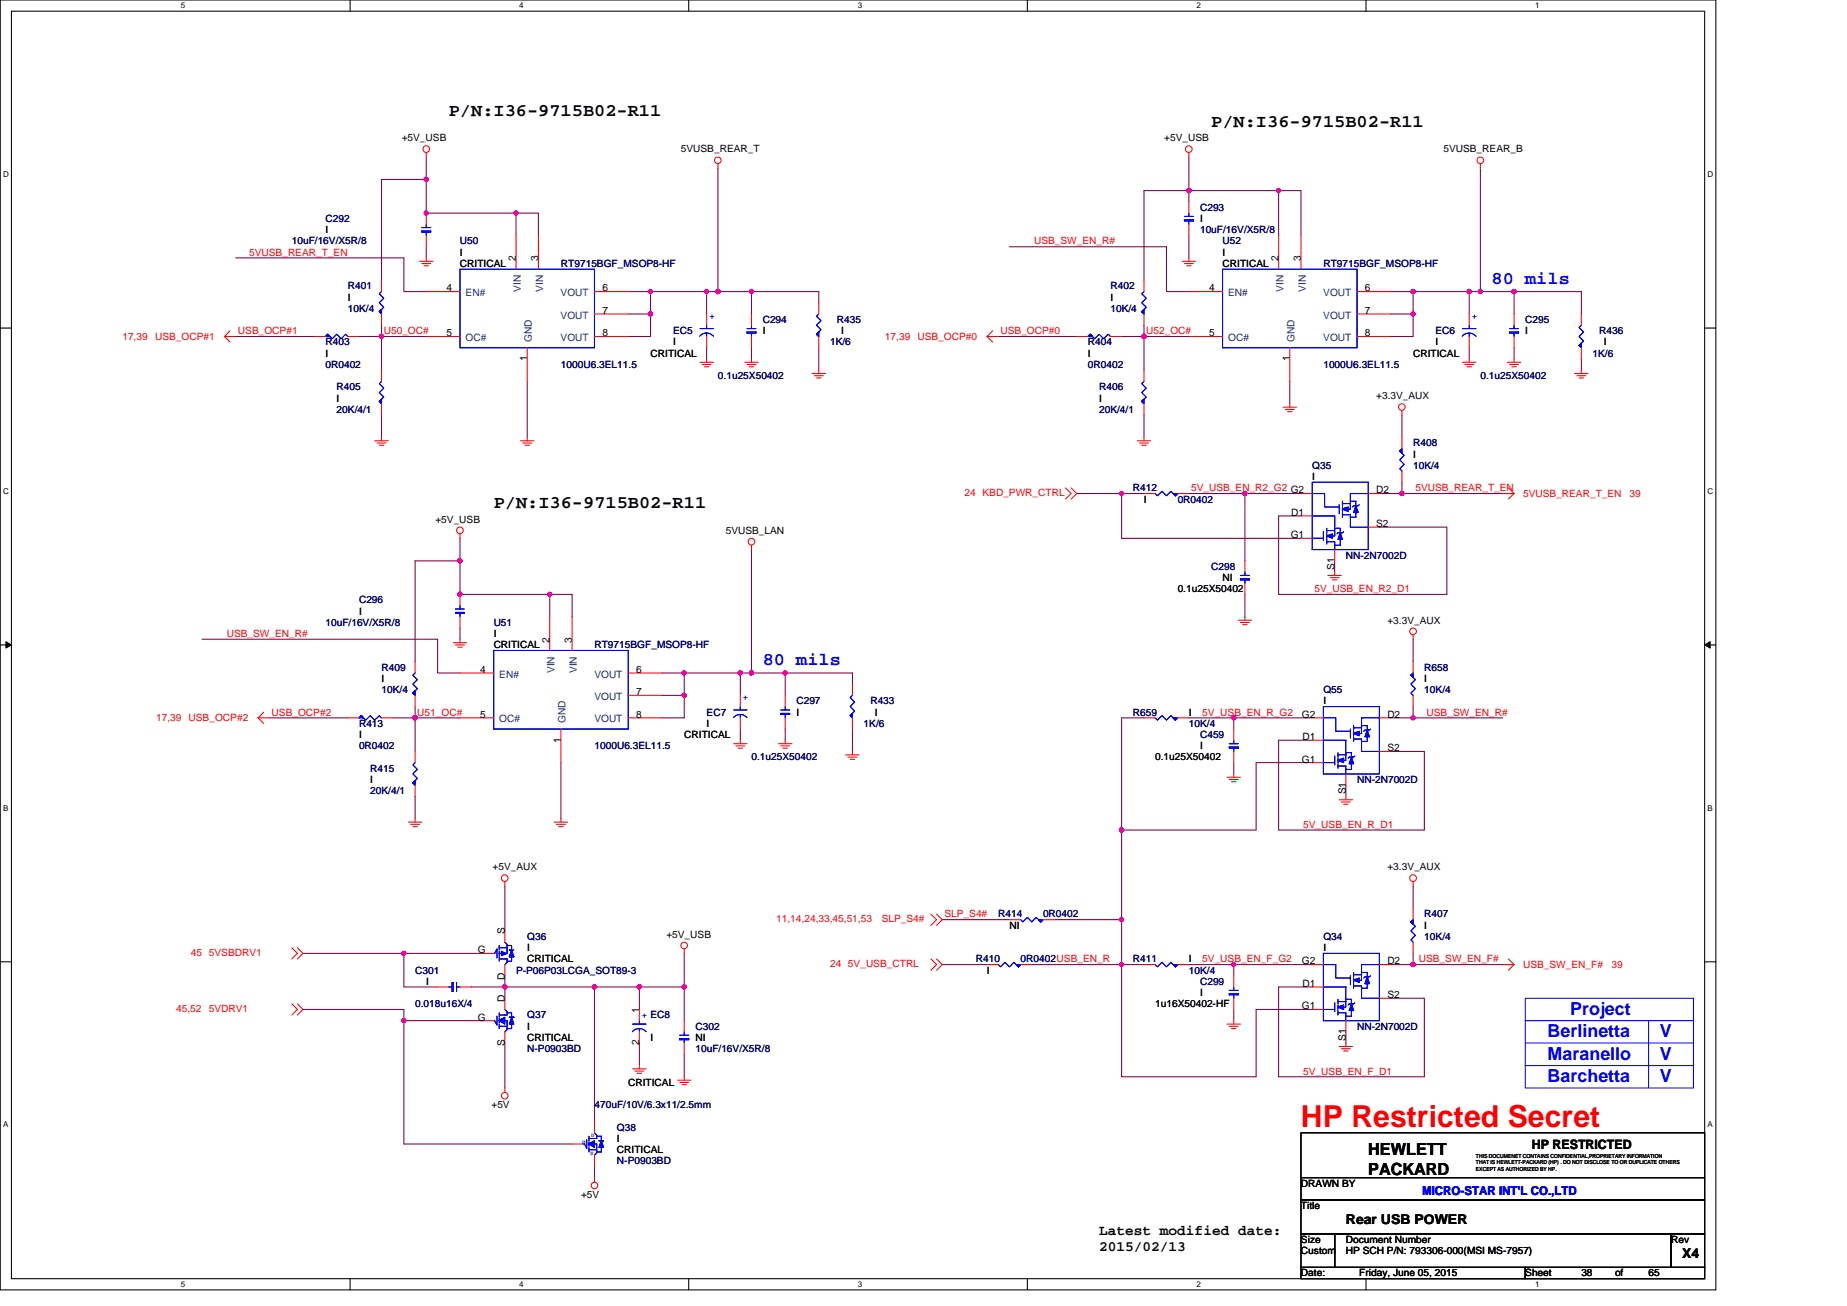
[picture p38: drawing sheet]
<svg xmlns="http://www.w3.org/2000/svg" width="297mm" height="210mm" viewBox="0 0 297 210" stroke-linecap="round" stroke-linejoin="round" font-family="sans-serif">
<defs><g id="words">
<text font-size="4.9" fill="#f00" x="209.2" y="181.3">HP Restricted Secret</text>
<g font-size="2.9">
<text x="72.2" y="18.6">P/N:I36-9715B02-R11</text>
<text x="194.8" y="20.4">P/N:I36-9715B02-R11</text>
<text x="79.4" y="81.7">P/N:I36-9715B02-R11</text>
</g>
<g font-size="2.9" fill="#00f">
<text x="239.9" y="45.7">80 mils</text>
<text x="122.7" y="107">80 mils</text>
<text x="248.9" y="166.8">Berlinetta</text>
<text x="252.5" y="163.2">Project</text>
<text x="266.9" y="166.8">V</text>
<text x="248.9" y="170.4">Maranello</text>
<text x="248.9" y="174">Barchetta</text>
<text x="266.9" y="170.4">V</text>
<text x="266.9" y="174">V</text>
</g>
<g font-size="2.7">
<text x="220" y="185.7">HEWLETT</text>
<text x="220" y="188.9">PACKARD</text>
</g>
<g font-size="2.3">
<text x="176.8" y="198.5">Latest modified date:</text>
<text x="176.8" y="201.1">2015/02/13</text>
</g>
<g font-size="2.2">
<text x="216.4" y="196.8">Rear USB POWER</text>
<text x="270.5" y="202.2">X4</text>
</g>
<text font-size="2.1" x="246.4" y="184.8">HP RESTRICTED</text>
<text font-size="2" fill="#00f" x="228.7" y="192.1">MICRO-STAR INT'L CO.,LTD</text>
<g font-size="1.6">
<text x="64.6" y="22.7">+5V_USB</text>
<text x="187.2" y="22.7">+5V_USB</text>
<text x="109.5" y="24.5">5VUSB_REAR_T</text>
<text x="232.1" y="24.5">5VUSB_REAR_B</text>
<text x="193" y="35.7">I</text>
<text x="52.3" y="37.5">I</text>
<text x="74" y="41.1">I</text>
<text x="196.6" y="41.1">I</text>
<text x="71.8" y="46.9">4</text>
<text x="74" y="42.9">CRITICAL</text>
<text x="83" y="42" transform="rotate(-90 83 42)">2</text>
<text x="86.6" y="42" transform="rotate(-90 86.6 42)">3</text>
<text x="96.9" y="46.9">6</text>
<text x="194.4" y="46.9">4</text>
<text x="196.6" y="42.9">CRITICAL</text>
<text x="205.6" y="42" transform="rotate(-90 205.6 42)">2</text>
<text x="209.2" y="42" transform="rotate(-90 209.2 42)">3</text>
<text x="219.5" y="46.9">6</text>
<text x="55.9" y="48.3">I</text>
<text x="96.9" y="50.5">7</text>
<text x="122.7" y="53.7">I</text>
<text x="135.3" y="53.7">I</text>
<text x="178.6" y="48.3">I</text>
<text x="219.5" y="50.5">7</text>
<text x="245.3" y="53.7">I</text>
<text x="52.3" y="57.3">I</text>
<text x="71.8" y="54.1">5</text>
<text x="84.8" y="58.1" transform="rotate(-90 84.8 58.1)">1</text>
<text x="96.9" y="54.1">8</text>
<text x="104.6" y="57.3">CRITICAL</text>
<text x="108.2" y="55.5">I</text>
<text x="175" y="57.3">I</text>
<text x="194.4" y="54.1">5</text>
<text x="207.4" y="58.1" transform="rotate(-90 207.4 58.1)">1</text>
<text x="219.5" y="54.1">8</text>
<text x="227.3" y="57.3">CRITICAL</text>
<text x="230.9" y="55.5">I</text>
<text x="257.9" y="55.5">I</text>
<text x="54.1" y="64.6">I</text>
<text x="176.8" y="64.6">I</text>
<text x="221.3" y="64.2">+3.3V_AUX</text>
<text x="211" y="77.2">I</text>
<text x="227.3" y="73.6">I</text>
<text x="184" y="80.8">I</text>
<text x="207.7" y="82.9">D1</text>
<text x="221.3" y="79.3">D2</text>
<text x="70" y="84">+5V_USB</text>
<text x="116.7" y="85.8">5VUSB_LAN</text>
<text x="207.6" y="86.5">G1</text>
<text x="221.3" y="84.7">S2</text>
<text x="189.4" y="95.2">0.1u25X50402</text>
<text x="196.6" y="93.4">NI</text>
<text x="214.6" y="91.6" transform="rotate(-90 214.6 91.6)">S1</text>
<text x="57.7" y="98.8">I</text>
<text x="223.1" y="100.3">+3.3V_AUX</text>
<text x="79.4" y="104.2">CRITICAL</text>
<text x="79.4" y="102.4">I</text>
<text x="88.4" y="103.3" transform="rotate(-90 88.4 103.3)">2</text>
<text x="92" y="103.3" transform="rotate(-90 92 103.3)">3</text>
<text x="61.4" y="109.6">I</text>
<text x="77.2" y="108.2">4</text>
<text x="102.3" y="108.2">6</text>
<text x="102.3" y="111.8">7</text>
<text x="212.8" y="113.2">I</text>
<text x="229.1" y="109.6">I</text>
<text x="57.7" y="118.7">I</text>
<text x="77.2" y="115.4">5</text>
<text x="90.2" y="119.4" transform="rotate(-90 90.2 119.4)">1</text>
<text x="102.3" y="115.4">8</text>
<text x="110" y="118.7">CRITICAL</text>
<text x="113.6" y="116.9">I</text>
<text x="128.1" y="115">I</text>
<text x="140.7" y="115">I</text>
<text x="191.2" y="115">I</text>
<text x="209.4" y="115.4">G2</text>
<text x="209.5" y="119">D1</text>
<text x="223.1" y="115.4">D2</text>
<text x="59.5" y="125.9">I</text>
<text x="185.8" y="122.3">0.1u25X50402</text>
<text x="193" y="120.5">I</text>
<text x="209.4" y="122.6">G1</text>
<text x="223.1" y="120.8">S2</text>
<text x="216.4" y="127.7" transform="rotate(-90 216.4 127.7)">S1</text>
<text x="79.2" y="139.9">+5V_AUX</text>
<text x="223.1" y="139.9">+3.3V_AUX</text>
<text x="162.3" y="149.3">NI</text>
<text x="229.1" y="149.3">I</text>
<text x="76.9" y="153.3">G</text>
<text x="81.2" y="150.2" transform="rotate(-90 81.2 150.2)">S</text>
<text x="84.8" y="152.9">I</text>
<text x="84.8" y="154.7">CRITICAL</text>
<text x="107.2" y="150.7">+5V_USB</text>
<text x="191.2" y="154.7">I</text>
<text x="209.4" y="155.1">G2</text>
<text x="212.8" y="152.9">I</text>
<text x="223.1" y="155.1">D2</text>
<text x="68.6" y="158.3">I</text>
<text x="81.2" y="161" transform="rotate(-90 81.2 161)">D</text>
<text x="81.2" y="157.5" transform="rotate(-90 81.2 157.5)">D</text>
<text x="158.7" y="156.5">I</text>
<text x="185.8" y="161.9">1u16X50402-HF</text>
<text x="193" y="160.1">I</text>
<text x="209.5" y="158.7">D1</text>
<text x="223.1" y="160.5">S2</text>
<text x="76.9" y="164.1">G</text>
<text x="84.8" y="165.5">I</text>
<text x="84.8" y="167.3">CRITICAL</text>
<text x="102.8" y="162.8" transform="rotate(-90 102.8 162.8)">1</text>
<text x="104.6" y="167.3">I</text>
<text x="111.8" y="167.3">NI</text>
<text x="209.4" y="162.3">G1</text>
<text x="216.4" y="167.4" transform="rotate(-90 216.4 167.4)">S1</text>
<text x="81.2" y="168.3" transform="rotate(-90 81.2 168.3)">S</text>
<text x="102.8" y="168.1" transform="rotate(-90 102.8 168.1)">2</text>
<text x="79" y="178.2">+5V</text>
<text x="101" y="174.6">CRITICAL</text>
<text x="99.2" y="183.6">I</text>
<text x="99.2" y="185.4">CRITICAL</text>
<text x="209.2" y="190.8">DRAWN BY</text>
<text x="93.4" y="192.6">+5V</text>
<text x="209.2" y="194.4">Title</text>
<text x="209.2" y="201.6">Custom</text>
<text x="209.2" y="199.8">Size</text>
<text x="216.4" y="201.6">HP SCH P/N: 793306-000(MSI MS-7957)</text>
<text x="216.4" y="199.8">Document Number</text>
<text x="268.7" y="199.8">Rev</text>
<text x="209.2" y="205.2">Date:</text>
<text x="218.6" y="205.2">Friday, June 05, 2015</text>
<text x="245.3" y="205.2">Sheet</text>
<text x="254.3" y="205.2">38</text>
<text x="259.7" y="205.2">of</text>
<text x="265.1" y="205.2">65</text>
</g>
<g font-size="1.6" fill="#000080">
<text x="52.3" y="35.7">C292</text>
<text x="193" y="33.9">C293</text>
<text x="46.9" y="39.3">10uF/16V/X5R/8</text>
<text x="74" y="39.3">U50</text>
<text x="193" y="37.5">10uF/16V/X5R/8</text>
<text x="196.6" y="39.3">U52</text>
<text x="55.9" y="46.5">R401</text>
<text x="90.2" y="42.9">RT9715BGF_MSOP8-HF</text>
<text x="178.6" y="46.5">R402</text>
<text x="212.8" y="42.9">RT9715BGF_MSOP8-HF</text>
<text x="55.9" y="50.1">10K/4</text>
<text x="108.2" y="53.7">EC5</text>
<text x="122.7" y="51.9">C294</text>
<text x="134.6" y="51.9">R435</text>
<text x="178.6" y="50.1">10K/4</text>
<text x="230.9" y="53.7">EC6</text>
<text x="245.3" y="51.9">C295</text>
<text x="257.2" y="53.7">R436</text>
<text x="52.3" y="55.5">R403</text>
<text x="52.3" y="59.1">0R0402</text>
<text x="90.2" y="59.1">1000U6.3EL11.5</text>
<text x="133.5" y="55.5">1K/6</text>
<text x="175" y="55.5">R404</text>
<text x="175" y="59.1">0R0402</text>
<text x="212.8" y="59.1">1000U6.3EL11.5</text>
<text x="256.1" y="57.3">1K/6</text>
<text x="54.1" y="62.8">R405</text>
<text x="115.5" y="60.9">0.1u25X50402</text>
<text x="176.8" y="62.8">R406</text>
<text x="238.1" y="60.9">0.1u25X50402</text>
<text x="54.1" y="66.4">20K/4/1</text>
<text x="176.8" y="66.4">20K/4/1</text>
<text x="227.3" y="71.8">R408</text>
<text x="211" y="75.4">Q35</text>
<text x="227.3" y="75.4">10K/4</text>
<text x="182.2" y="79">R412</text>
<text x="189.4" y="80.8">0R0402</text>
<text x="216.4" y="89.8">NN-2N7002D</text>
<text x="194.8" y="91.6">C298</text>
<text x="52.3" y="100.6">10uF/16V/X5R/8</text>
<text x="57.7" y="97">C296</text>
<text x="79.4" y="100.6">U51</text>
<text x="61.4" y="107.8">R409</text>
<text x="95.6" y="104.2">RT9715BGF_MSOP8-HF</text>
<text x="229.1" y="107.8">R658</text>
<text x="61.4" y="111.4">10K/4</text>
<text x="128.1" y="113.2">C297</text>
<text x="140" y="113.2">R433</text>
<text x="212.8" y="111.4">Q55</text>
<text x="229.1" y="111.4">10K/4</text>
<text x="57.7" y="116.9">R413</text>
<text x="113.6" y="115">EC7</text>
<text x="138.9" y="116.9">1K/6</text>
<text x="182.2" y="115">R659</text>
<text x="191.2" y="116.9">10K/4</text>
<text x="193" y="118.7">C459</text>
<text x="57.7" y="120.5">0R0402</text>
<text x="59.5" y="124.1">R415</text>
<text x="95.6" y="120.5">1000U6.3EL11.5</text>
<text x="120.9" y="122.3">0.1u25X50402</text>
<text x="218.2" y="125.9">NN-2N7002D</text>
<text x="59.5" y="127.7">20K/4/1</text>
<text x="160.5" y="147.5">R414</text>
<text x="167.7" y="147.5">0R0402</text>
<text x="229.1" y="147.5">R407</text>
<text x="84.8" y="151.1">Q36</text>
<text x="156.9" y="154.7">R410</text>
<text x="164.1" y="154.7">0R0402USB_EN_R</text>
<text x="182.2" y="154.7">R411</text>
<text x="212.8" y="151.1">Q34</text>
<text x="229.1" y="151.1">10K/4</text>
<text x="66.8" y="156.5">C301</text>
<text x="66.8" y="161.9">0.018u16X/4</text>
<text x="83" y="156.5">P-P06P03LCGA_SOT89-3</text>
<text x="191.2" y="156.5">10K/4</text>
<text x="193" y="158.3">C299</text>
<text x="84.8" y="163.7">Q37</text>
<text x="104.6" y="163.7">EC8</text>
<text x="111.8" y="165.5">C302</text>
<text x="218.2" y="165.5">NN-2N7002D</text>
<text x="84.8" y="169.1">N-P0903BD</text>
<text x="111.8" y="169.1">10uF/16V/X5R/8</text>
<text x="95.6" y="178.2">470uF/10V/6.3x11/2.5mm</text>
<text x="99.2" y="181.8">Q38</text>
<text x="99.2" y="187.2">N-P0903BD</text>
</g>
<g font-size="1.6" fill="#f00">
<text x="40.1" y="41.1">5VUSB_REAR_T_EN</text>
<text x="166.3" y="39.3">USB_SW_EN_R#</text>
<text x="38.3" y="53.7">USB_OCP#1</text>
<text x="61.7" y="53.7">U50_OC#</text>
<text x="160.9" y="53.7">USB_OCP#0</text>
<text x="184.3" y="53.7">U52_OC#</text>
<text x="19.7" y="54.6">17,39</text>
<text x="24.9" y="54.6">USB_OCP#1</text>
<text x="142.3" y="54.6">17,39</text>
<text x="147.5" y="54.6">USB_OCP#0</text>
<text x="155.1" y="79.7">24 KBD_PWR_CTRL</text>
<text x="191.6" y="79">5V_USB_EN_R2_G2 G2</text>
<text x="227.6" y="79">5VUSB_REAR_T_EN</text>
<text x="244.9" y="79.9">5VUSB_REAR_T_EN</text>
<text x="262.1" y="79.9">39</text>
<text x="211.4" y="95.2">5V_USB_EN_R2_D1</text>
<text x="36.5" y="102.4">USB_SW_EN_R#</text>
<text x="25.1" y="116">17,39</text>
<text x="30.3" y="116">USB_OCP#2</text>
<text x="43.7" y="115.1">USB_OCP#2</text>
<text x="67.1" y="115.1">U51_OC#</text>
<text x="193.4" y="115.1">5V_USB_EN_R_G2</text>
<text x="229.4" y="115.1">USB_SW_EN_R#</text>
<text x="209.6" y="133.1">5V_USB_EN_R_D1</text>
<text x="124.8" y="148.2">11,14,24,33,45,51,53</text>
<text x="141.8" y="148.2">SLP_S4#</text>
<text x="151.9" y="147.5">SLP_S4#</text>
<text x="30.7" y="153.6">45</text>
<text x="33.6" y="153.6">5VSBDRV1</text>
<text x="133.5" y="155.4">24</text>
<text x="136.4" y="155.4">5V_USB_CTRL</text>
<text x="193.4" y="154.7">5V_USB_EN_F_G2</text>
<text x="228.2" y="154.7">USB_SW_EN_F#</text>
<text x="244.9" y="155.6">USB_SW_EN_F#</text>
<text x="259.2" y="155.6">39</text>
<text x="28.3" y="162.7">45,52</text>
<text x="33.6" y="162.7">5VDRV1</text>
<text x="209.6" y="172.8">5V_USB_EN_F_D1</text>
</g>
<g font-size="1.6" fill="#004080">
<text x="74.9" y="47.6">EN#</text>
<text x="83.8" y="46.9" transform="rotate(-90 83.8 46.9)">VIN</text>
<text x="87.4" y="46.9" transform="rotate(-90 87.4 46.9)">VIN</text>
<text x="90.2" y="47.6">VOUT</text>
<text x="197.5" y="47.6">EN#</text>
<text x="206.4" y="46.9" transform="rotate(-90 206.4 46.9)">VIN</text>
<text x="210" y="46.9" transform="rotate(-90 210 46.9)">VIN</text>
<text x="212.8" y="47.6">VOUT</text>
<text x="90.2" y="51.2">VOUT</text>
<text x="212.8" y="51.2">VOUT</text>
<text x="74.9" y="54.8">OC#</text>
<text x="85.6" y="55" transform="rotate(-90 85.6 55)">GND</text>
<text x="90.2" y="54.8">VOUT</text>
<text x="197.5" y="54.8">OC#</text>
<text x="208.2" y="55" transform="rotate(-90 208.2 55)">GND</text>
<text x="212.8" y="54.8">VOUT</text>
<text x="80.3" y="108.9">EN#</text>
<text x="89.2" y="108.2" transform="rotate(-90 89.2 108.2)">VIN</text>
<text x="92.8" y="108.2" transform="rotate(-90 92.8 108.2)">VIN</text>
<text x="95.6" y="108.9">VOUT</text>
<text x="95.6" y="112.5">VOUT</text>
<text x="80.3" y="116.2">OC#</text>
<text x="91" y="116.3" transform="rotate(-90 91 116.3)">GND</text>
<text x="95.6" y="116.2">VOUT</text>
</g>
<g font-size="1.6" fill="#00f">
<text x="114.1" y="50.5" transform="rotate(90 114.1 50.5)">+</text>
<text x="236.7" y="50.5" transform="rotate(90 236.7 50.5)">+</text>
<text x="119.5" y="111.8" transform="rotate(90 119.5 111.8)">+</text>
<text x="103.2" y="162.8" transform="rotate(90 103.2 162.8)">+</text>
</g>
<g font-size="1.3">
<text x="29.1" y="1.4">5</text>
<text x="83.5" y="1.4">4</text>
<text x="138" y="1.4">3</text>
<text x="192.4" y="1.4">2</text>
<text x="246.9" y="1.4">1</text>
<text x=".5" y="28.4">D</text>
<text x="274.6" y="28.4">D</text>
<text x=".5" y="79.4">C</text>
<text x="274.6" y="79.4">C</text>
<text x=".5" y="130.3">B</text>
<text x="274.6" y="130.3">B</text>
<text x=".5" y="181.3">A</text>
<text x="274.6" y="181.3">A</text>
<text x="29.1" y="206.9">5</text>
<text x="83.5" y="206.9">4</text>
<text x="138" y="206.9">3</text>
<text x="192.4" y="206.9">2</text>
<text x="246.9" y="206.9">1</text>
</g>
<g font-size=".9" fill="#00f">
<text x="93.6" y="183.9">G</text>
<text x="94.9" y="185.7">S</text>
<text x="95.1" y="182.8">D</text>
</g>
<g font-size=".9">
<text x="237.4" y="186.2">THIS DOCUMENET CONTAINS CONFIDENTIAL,PROPRIETARY INFORMATION</text>
<text x="237.4" y="187.2">THAT IS HEWLETT-PACKARD (HP) . DO NOT DISCLOSE TO OR DUPLICATE OTHERS</text>
<text x="237.4" y="188.2">EXCEPT AS AUTHORIZED BY HP.</text>
</g>
</g></defs>
<path d="M0 0h275.9v207.4h-275.9zM1.8 1.8h272.3v203.8h-272.3z" fill="none" stroke="#000" stroke-width=".17"/>
<g fill="#fff">
<path d="M29.1 .2h.7v1.4h-.7z"/>
<path d="M29.1 205.8h.7v1.4h-.7z"/>
</g>
<path d="M56.3 0v1.8M56.3 205.6v1.8" fill="none" stroke="#000" stroke-width=".17"/>
<g fill="#fff">
<path d="M83.5 .2h.7v1.4h-.7z"/>
<path d="M83.5 205.8h.7v1.4h-.7z"/>
</g>
<path d="M110.8 0v1.8M110.8 205.6v1.8" fill="none" stroke="#000" stroke-width=".17"/>
<g fill="#fff">
<path d="M138 .2h.7v1.4h-.7z"/>
<path d="M138 205.8h.7v1.4h-.7z"/>
</g>
<path d="M165.2 0v1.8M165.2 205.6v1.8" fill="none" stroke="#000" stroke-width=".17"/>
<g fill="#fff">
<path d="M192.4 .2h.8v1.4h-.8z"/>
<path d="M192.4 205.8h.8v1.4h-.8z"/>
</g>
<path d="M219.7 0v1.8M219.7 205.6v1.8" fill="none" stroke="#000" stroke-width=".17"/>
<g fill="#fff">
<path d="M246.9 .2h.7v1.4h-.7z"/>
<path d="M246.9 205.8h.7v1.4h-.7z"/>
<path d="M.5 27.3h.9v1.4h-.9z"/>
<path d="M274.6 27.3h.9v1.4h-.9z"/>
<path d="M.5 78.2h.9v1.5h-.9z"/>
<path d="M274.6 78.2h.9v1.5h-.9z"/>
</g>
<path d="M0 52.7h1.8M274.1 52.7h1.8" fill="none" stroke="#000" stroke-width=".17"/>
<g fill="#fff">
<path d="M.5 129.2h.9v1.4h-.9z"/>
<path d="M274.6 129.2h.9v1.4h-.9z"/>
</g>
<path d="M0 103.7h1.8M274.1 103.7h1.8" fill="none" stroke="#000" stroke-width=".17"/>
<path d="M.9 103.2l.9 .5-.9 .5zM274.1 103.7l.9-.5v1z" fill="#000" stroke="#000" stroke-width=".16"/>
<g fill="#fff">
<path d="M.5 180.1h.9v1.4h-.9z"/>
<path d="M274.6 180.1h.9v1.4h-.9z"/>
</g>
<path d="M0 154.6h1.8M274.1 154.6h1.8M245.3 174.9h.1M209.2 182.1h64.9v10.9h-64.9zM209.2 193h64.9v5.4h-64.9zM209.2 198.4h5.4v5.4h-5.4zM209.2 189.4h64.9M214.6 198.4h54.1v5.4h-54.1zM268.7 198.4h5.4v5.4h-5.4zM209.2 203.8h36.1v1.8h-36.1zM245.3 203.8h28.8v1.8h-28.8z" fill="none" stroke="#000" stroke-width=".17"/>
<g fill="none" stroke="#800040" stroke-width=".17">
<path d="M68.6 28.9h-7.2v16.2M68.6 25.3v3.6M68.6 28.9v5.4h14.4M68.6 39.7v1.8M83 34.3h3.6v3.6M83 34.3v3.6M115.5 27.1v19.8M162.3 39.7h25.3v7.2h3.6M191.2 25.3v5.3M191.2 30.6h14.4M191.2 30.6h-7.2v14.5M191.2 30.6v1.8"/>
<path d="M191.2 37.9v3.6M205.6 30.6h3.6v7.3M205.6 30.6v7.3M238.1 27.1v19.8M37.9 41.5h27.1v5.4h3.6M37.9 54.1h12.6M57.7 54.1h3.7M61.4 54.1h7.2M61.4 52.3v1.8M61.4 54.1v5.4M101 50.5h3.6M101 46.9h3.6"/>
<path d="M104.6 46.9h9M104.6 46.9v3.6M104.6 50.5v3.6h-3.6M113.6 46.9v3.6M113.6 55.9v1.8M113.6 46.9h1.9M115.5 46.9h5.4M120.9 55.9v1.8M120.9 46.9v3.6M120.9 46.9h10.8v1.8M131.7 55.9v3.6M160.5 54.1h12.7"/>
<path d="M180.4 54.1h3.6M184 52.3v1.8M184 54.1v5.4M184 54.1h7.2M223.7 50.5h3.6M223.7 46.9h3.6M227.3 46.9h9M227.3 46.9v3.6M227.3 50.5v3.6h-3.6M236.3 46.9v3.6M236.3 55.9v1.8M236.3 46.9h1.8"/>
<path d="M238.1 46.9h5.4M243.5 46.9h10.8v3.6M243.5 55.9v1.8M243.5 46.9v3.6M254.3 57.7v1.8M61.4 66.7v3.6M84.8 61.3v9M173.2 79.4h7.2M180.4 79.4v7.2h28.8M180.4 79.4h3.6M184 66.7v3.6M191.2 79.4h9"/>
<path d="M200.2 79.4h9M200.2 79.4v10.8M207.4 61.3v3.6M221.8 79.4h3.7M225.5 77.5v1.9M225.5 66.7v3.6M225.5 79.4h16.2M74 90.2h-7.2v16.2M74 86.6v3.6M74 90.2v5.4h14.4M88.4 95.6v3.6M88.4 95.6h3.6v3.6"/>
<path d="M120.9 88.4v19.8M200.2 95.6v3.6M209.2 83h-3.6v12.6h27.1v-10.8h-10.9M214.6 90.2v1.8M32.5 102.8h37.9v5.4h3.6M43.3 115.4h12.6M63.2 115.4h3.6M66.8 115.4h7.2M66.8 113.6v1.8M66.8 115.4v5.4M74 101v1.8M106.4 111.8h3.6"/>
<path d="M106.4 108.2h3.6M110 108.2h9.1M110 108.2v3.6M110 111.8v3.6h-3.6M119.1 108.2v3.6M119.1 117.2v1.8M119.1 108.2h1.8M120.9 108.2h5.4M126.3 117.2v1.8M126.3 108.2v3.6M126.3 108.2h10.8v1.8M137.1 117.2v3.6"/>
<path d="M184 115.4h-3.6v18.1h21.6v-10.9h9M191.2 115.4h7.2M198.4 115.4v1.8M198.4 115.4h12.6M211 119h-5.4v14.5h23.5v-12.7h-5.4M223.7 115.4h3.6M227.3 115.4h14.4M227.3 102.8v3.6M227.3 113.6v1.8M66.8 128v3.6M90.2 122.6v9M180.4 133.5v14.4"/>
<path d="M198.4 122.6v1.8M216.4 126.2v1.8M48.7 153.3h16.3M65 153.3v5.4h5.4M65 153.3h12.6M75.8 158.7h5.4v1.8M81.2 156.9v1.8h14.4v21.6M81.2 142.5v7.2M95.6 158.7h7.2v3.6M102.8 158.7h7.2M110 158.7v5.4M110 153.3v5.4"/>
<path d="M151.5 155.1h7.2M151.5 147.9h10.8M165.9 155.1h14.5M169.6 147.9h10.8M180.4 147.9v7.2M180.4 155.1h3.6M180.4 155.1v18h21.6v-10.8h9M191.2 155.1h7.2M198.4 155.1v1.8M198.4 155.1h12.6M211 158.7h-5.4v14.4h23.5v-12.6h-5.4M223.7 155.1h3.6"/>
<path d="M227.3 155.1h14.4M227.3 153.3v1.8M227.3 142.5v3.6M48.7 162.3h16.3v1.8M65 164.1v19.8h27M65 164.1h12.6M81.2 167.7v7.2M102.8 167.7v3.6M110 169.5v3.6M198.4 162.3v1.8M216.4 165.9v1.8M95.6 187.6v1.8"/>
</g>
<g fill="#f0f" stroke="#f0f" stroke-width=".17">
<circle cx="184" cy="54.1" r=".35"/>
<circle cx="238.1" cy="46.9" r=".35"/>
<circle cx="191.2" cy="30.6" r=".35"/>
<circle cx="236.3" cy="46.9" r=".35"/>
<circle cx="243.5" cy="46.9" r=".35"/>
<circle cx="227.3" cy="50.5" r=".35"/>
<circle cx="227.3" cy="46.9" r=".35"/>
<circle cx="205.6" cy="30.6" r=".35"/>
<circle cx="66.7" cy="115.4" r=".35"/>
<circle cx="120.8" cy="108.2" r=".35"/>
<circle cx="74" cy="90.2" r=".35"/>
<circle cx="119" cy="108.2" r=".35"/>
<circle cx="126.3" cy="108.2" r=".35"/>
<circle cx="110" cy="111.8" r=".35"/>
<circle cx="110" cy="108.2" r=".35"/>
<circle cx="88.4" cy="95.6" r=".35"/>
<circle cx="74" cy="95.6" r=".35"/>
<circle cx="61.3" cy="54.1" r=".35"/>
<circle cx="115.4" cy="46.9" r=".35"/>
<circle cx="68.5" cy="28.8" r=".35"/>
<circle cx="113.6" cy="46.9" r=".35"/>
<circle cx="120.8" cy="46.9" r=".35"/>
<circle cx="104.6" cy="50.5" r=".35"/>
<circle cx="104.6" cy="46.9" r=".35"/>
<circle cx="83" cy="34.3" r=".35"/>
<circle cx="68.5" cy="34.3" r=".35"/>
<circle cx="64.9" cy="164.1" r=".35"/>
<circle cx="95.6" cy="158.7" r=".35"/>
<circle cx="81.2" cy="158.7" r=".35"/>
<circle cx="64.9" cy="153.3" r=".35"/>
<circle cx="110" cy="158.7" r=".35"/>
<circle cx="102.8" cy="158.7" r=".35"/>
<circle cx="200.2" cy="79.3" r=".35"/>
<circle cx="180.4" cy="147.9" r=".35"/>
<circle cx="227.3" cy="155.1" r=".35"/>
<circle cx="198.4" cy="155.1" r=".35"/>
<circle cx="180.4" cy="155.1" r=".35"/>
<circle cx="180.4" cy="133.4" r=".35"/>
<circle cx="225.5" cy="79.3" r=".35"/>
<circle cx="180.4" cy="79.3" r=".35"/>
<circle cx="227.3" cy="115.4" r=".35"/>
<circle cx="198.4" cy="115.4" r=".35"/>
</g>
<g fill="none" stroke="#f00" stroke-width=".17">
<path d="M68.6 24.5v.8M68.6 34.3v1.8M68.6 37.9v1.8M83 37.9v5.4M86.6 37.9v5.4M115.5 26.3v.8M191.2 24.5v.8M191.2 32.4v1.9M191.2 36.1v1.8M205.6 37.9v5.4M209.2 37.9v5.4M238.1 26.3v.8"/>
<path d="M36.1 54.1h1.8M36.1 54.1l.9 .9M37 53.2l-.9 .9M50.5 54.1h1.8M55.9 54.1h1.8M61.4 45.1v1.8M61.4 50.5v1.8M61.4 59.5v1.8M67.5 42h2.2M67.8 42.4h1.5M68.2 42.7h.7M68.6 41.5v.5"/>
<path d="M68.6 54.1h5.4M68.6 46.9h5.4M84.8 55.9v5.4M95.6 54.1h5.4M95.6 46.9h5.4M95.6 50.5h5.4M112.6 58.3h2.1M112.9 58.6h1.5M113.3 59h.7M113.6 57.7v.6M113.6 50.5v1.8M113.6 54.1v1.8"/>
<path d="M119.8 58.3h2.1M120.1 58.6h1.5M120.5 59h.7M120.9 57.7v.6M120.9 50.5v1.8M120.9 54.1v1.8M131.7 59.5v.5M131.7 48.7v1.8M131.7 54.1v1.8M158.7 54.1h1.8M158.7 54.1l.9 .9M159.6 53.2l-.9 .9"/>
<path d="M173.2 54.1h1.8M178.6 54.1h1.8M184 45.1v1.8M184 50.5v1.8M184 59.5v1.8M190.1 42h2.2M190.5 42.4h1.4M190.8 42.7h.8M191.2 54.1h5.4M191.2 46.9h5.4M191.2 41.5v.5M207.4 55.9v5.4"/>
<path d="M218.2 54.1h5.5M218.2 46.9h5.5M218.2 50.5h5.5M235.2 58.3h2.2M235.6 58.6h1.4M235.9 59h.7M236.3 57.7v.6M236.3 50.5v1.8M236.3 54.1v1.8M242.4 58.3h2.2M242.8 58.6h1.4M243.1 59h.8"/>
<path d="M243.5 57.7v.6M243.5 50.5v1.8M243.5 54.1v1.8M254.3 59.5v.5M254.3 50.5v1.8M254.3 55.9v1.8M60.3 70.9h2.1M60.6 71.2h1.5M61 71.6h.7M61.4 70.3v.6M61.4 64.9v1.8M83.7 70.9h2.2"/>
<path d="M84.1 71.2h1.4M84.4 71.6h.8M84.8 70.3v.6M130.6 60h2.2M131 60.4h1.4M131.3 60.8h.7M171.4 78.4l.9 1-.9 .8M172.3 78.4l.9 1-.9 .8M182.9 70.9h2.2M183.3 71.2h1.4M183.6 71.6h.7M184 79.4h1.8"/>
<path d="M184 70.3v.6M184 64.9v1.8M189.4 79.4h1.8M206.4 65.5h2.1M206.7 65.8h1.4M207.1 66.2h.7M207.4 64.9v.6M209.2 79.4h1.8M220 79.4h1.8M225.5 66v.7M225.5 70.3v1.8M225.5 75.7v1.8"/>
<path d="M241.7 79.4h1.8M242.6 78.4l.9 1M243.5 79.4l-.9 .8M253.2 60h2.2M253.6 60.4h1.4M254 60.8h.7M74 85.8v.8M74 95.6v1.8M74 99.2v1.8M88.4 99.2v5.4M92 99.2v5.4M120.9 87.7v.7"/>
<path d="M199.1 99.7h2.2M200.2 99.2v.5M200.2 90.2v1.8M200.2 93.8v1.8M209.2 83h1.8M209.2 86.6h1.8M213.5 92.5h2.2M213.9 92.9h1.5M214.3 93.2h.7M214.6 92v.5M214.6 88.4v1.8M220 84.8h1.8"/>
<path d="M41.5 115.4h1.8M41.5 115.4l.9 .9M42.4 114.5l-.9 .9M55.9 115.4h1.8M61.4 115.4h1.8M66.8 106.4v1.8M66.8 111.8v1.8M72.9 103.3h2.2M73.3 103.7h1.4M73.6 104.1h.7M74 102.8v.5M74 115.4h5.4"/>
<path d="M74 108.2h5.4M90.2 117.2v5.4M101 115.4h5.4M101 108.2h5.4M101 111.8h5.4M118 119.6h2.1M118.3 119.9h1.5M119.1 119v.6M119.1 111.8v1.8M119.1 115.4v1.8M125.2 119.6h2.2M125.6 119.9h1.4"/>
<path d="M126.3 119v.6M126.3 111.8v1.8M126.3 115.4v1.8M137.1 110v1.8M137.1 115.4v1.8M184 115.4h1.8M189.4 115.4h1.8M198.4 117.2v1.8M199.5 100.1h1.4M199.9 100.4h.7M211 115.4h1.8M211 119h1.8"/>
<path d="M221.8 115.4h1.9M227.3 102.1v.7M227.3 106.4v1.8M227.3 111.8v1.8M65.7 132.2h2.1M66 132.5h1.5M66.4 132.9h.7M66.8 131.6v.6M66.8 120.8v1.8M66.8 126.2v1.8M89.1 132.2h2.2M89.5 132.5h1.4"/>
<path d="M89.8 132.9h.8M90.2 131.6v.6M118.7 120.3h.7M125.9 120.3h.7M136 121.4h2.2M136.4 121.7h1.4M136.7 122.1h.8M137.1 120.8v.6M197.3 125h2.2M197.7 125.3h1.4M198.1 125.7h.7M198.4 124.4v.6"/>
<path d="M198.4 120.8v1.8M211 122.6h1.8M215.4 128.6h2.1M215.7 128.9h1.5M216.1 129.3h.7M216.4 128v.6M216.4 124.4v1.8M221.8 120.8h1.9M46.9 152.4l.9 .9-.9 .9M47.8 152.4l.9 .9-.9 .9M70.4 158.7h1.8M74 158.7h1.8"/>
<path d="M77.6 153.3h1.8M81.2 141.8v.7M81.2 149.7v1.8M81.2 155.1v1.8M110 152.6v.7M149.7 154.2l.9 .9-.9 .9M149.7 147l.9 .9-.9 .9M150.6 154.2l.9 .9-.9 .9M150.6 147l.9 .9-.9 .9M158.7 155.1h1.8M162.3 147.9h1.8M164.1 155.1h1.8"/>
<path d="M167.7 147.9h1.9M184 155.1h1.8M189.4 155.1h1.8M198.4 156.9v1.8M211 155.1h1.8M211 158.7h1.8M221.8 155.1h1.9M227.3 141.8v.7M227.3 146.1v1.8M227.3 151.5v1.8M241.7 155.1h1.8M242.6 154.2l.9 .9"/>
<path d="M243.5 155.1l-.9 .9M46.9 161.4l.9 .9-.9 .9M47.8 161.4l.9 .9-.9 .9M77.6 164.1h1.8M81.2 174.9v.7M81.2 160.5v1.8M81.2 165.9v1.8M101.7 171.9h2.2M102.1 172.2h1.4M102.5 172.6h.7M102.8 171.3v.6M102.8 162.3v1.8"/>
<path d="M102.8 165.9v1.8M109 173.7h2.1M109.3 174h1.5M109.7 174.4h.7M110 173.1v.6M110 164.1v1.8M110 167.7v1.8M197.3 164.7h2.2M197.7 165h1.4M198.1 165.4h.7M198.4 164.1v.6M198.4 160.5v1.8"/>
<path d="M211 162.3h1.8M215.4 168.3h2.1M215.7 168.6h1.5M216.1 169h.7M216.4 167.7v.6M216.4 164.1v1.8M221.8 160.5h1.9M92 183.9h1.8M95.6 189.4v.7M95.6 180.3v1.8M95.6 185.7v1.9"/>
<circle cx="68.5" cy="24" r=".53"/>
<circle cx="115.4" cy="25.8" r=".53"/>
<circle cx="191.2" cy="24" r=".54"/>
<circle cx="238.1" cy="25.8" r=".53"/>
<circle cx="225.4" cy="65.4" r=".53"/>
<circle cx="74" cy="85.3" r=".54"/>
<circle cx="120.9" cy="87.1" r=".53"/>
<circle cx="227.3" cy="101.5" r=".54"/>
<circle cx="81.2" cy="141.2" r=".53"/>
<circle cx="110" cy="152" r=".54"/>
<circle cx="227.3" cy="141.2" r=".54"/>
<circle cx="81.2" cy="176.2" r=".53"/>
<circle cx="95.6" cy="190.6" r=".53"/>
</g>
<g fill="none" stroke="#00f" stroke-width=".17">
<path d="M67.8 37.1h1.5v.2h-1.5zM67.8 36.6h1.5M68.6 37.3v.6M68.6 36.1v.5M190.5 34.8h1.4M190.5 35.3h1.4v.2h-1.4zM191.2 35.5v.6M191.2 34.3v.5M52.3 54.1l.4-.4 .7 .8 .7-.8 .8 .8 .7-.8 .3 .4M61.4 46.9l-.4 .3 .7 .8-.7 .7 .7 .7-.7 .7 .4 .4M74 43.3h21.6v12.6h-21.6zM112.5 54.1a1.46 1.46 0 0 1 1.1-.5 1.46 1.46 0 0 1 1.1 .5"/>
<path d="M112.6 52.8h2.1M113.6 53.6v.5M113.6 52.3v.5M120.1 52.8h1.5M120.1 53.4h1.5v.2h-1.5zM120.9 53.6v.5M120.9 52.3v.5M131.7 50.5l-.4 .3 .7 .8-.7 .7 .7 .7-.7 .7 .4 .4M175 54.1l.3-.4 .7 .8 .8-.8 .7 .8 .7-.8 .4 .4M184 46.9l-.4 .3 .7 .8-.7 .7 .7 .7-.7 .7 .4 .4M196.6 43.3h21.6v12.6h-21.6zM235.2 54.1a1.45 1.45 0 0 1 2.2 0"/>
<path d="M235.2 52.8h2.2M236.3 53.6v.5M236.3 52.3v.5M242.8 53.4h1.4v.2h-1.4zM242.8 52.8h1.4M243.5 53.6v.5M243.5 52.3v.5M254.3 52.3l-.3 .4 .7 .7-.7 .7 .7 .7-.7 .7 .3 .4M61.4 61.3l-.4 .4 .7 .7-.7 .7 .7 .7-.7 .8 .4 .3M184 61.3l-.4 .4 .7 .7-.7 .7 .7 .7-.7 .8 .4 .3M185.8 79.4l.3 .3 .8-.7 .7 .7 .7-.7 .7 .7 .4-.3M211 77.5h9v10.9h-9z"/>
<path d="M211 79.4h2v2.1h2.4M220 79.4h-2.8v1.6M225.5 72.1l-.4 .4 .7 .7-.7 .7 .7 .8-.7 .7 .4 .3M73.3 98.5h1.4v.1h-1.4zM73.3 97.9h1.4M74 98.6v.6M74 97.4v.5M199.5 93h1.4v.2h-1.4zM199.5 92.5h1.4M200.2 93.2v.6M200.2 92v.5M211 86.6h1.8"/>
<path d="M211 83h3.6v2.3M212.8 85.5v1.4M213.4 85.3h1.2M213.4 87.1h1.2v.6M213.4 85.8v.8M213.4 86.7v.8M213.4 84.9v.8M214.6 87.7v.7M214.6 84.9h.9v2.8h-.9M214.6 85.3v.9h-.3M215.4 81.2v1.4M215.9 82.8h1.3v2h2.8"/>
<path d="M215.9 81.5v.7M215.9 80.6v.7M215.9 82.4v.7M215.9 81h1.3M216.1 85.5l-.2 .2h-.7l-.2 .1M217.2 80.6h.9v2.5h-.9M217.2 81v.9h-.4M218.6 81.2l-.2 .1h-.7l-.2 .2M57.7 115.4l.4-.3 .7 .7 .7-.7 .8 .7 .7-.7 .4 .3M66.8 108.2l-.4 .4 .7 .7-.7 .7 .7 .7-.7 .7 .4 .4M79.4 104.6h21.6v12.6h-21.6zM117.9 115.4a1.45 1.45 0 0 1 2.2 0"/>
<path d="M118 114.2h2.1M119.1 114.9v.5M119.1 113.6v.6M125.6 114.2h1.4M125.6 114.7h1.4v.2h-1.4zM126.3 114.9v.5M126.3 113.6v.6M137.1 111.8l-.4 .4 .8 .7-.8 .7 .8 .7-.8 .8 .4 .3M185.8 115.4l.3 .4 .8-.7 .7 .7 .7-.7 .7 .7 .4-.4M197.7 119.6h1.4M198.4 119v.6M212.8 115.4h2v2.2h2.4"/>
<path d="M212.8 119h3.6v2.4M212.8 113.6h9v10.8h-9zM217.2 117.2v1.5M217.7 118.8h1.3v2h2.8M217.7 117.6v.7M217.7 116.7v.7M217.7 118.5v.7M217.7 117h1.3M219 116.7h.9v2.5h-.9M219 117v.9h-.4M220.4 117.2l-.2 .2h-.7l-.2 .2M221.8 115.4h-2.8v1.6"/>
<path d="M227.3 108.2l-.4 .4 .7 .7-.7 .7 .7 .7-.7 .7 .4 .4M66.8 122.6l-.4 .4 .7 .7-.7 .7 .7 .8-.7 .7 .4 .3M197.7 120.1h1.4v.2h-1.4zM198.4 120.3v.5M212.8 122.6h1.8M214.6 121.5v1.5M215.2 121.4h1.2M215.2 123.2h1.2v.5M215.2 121.9v.7M215.2 122.8v.7M215.2 121v.7M216.4 121h.9v2.7h-.9"/>
<path d="M216.4 121.4v.9h-.3M216.4 123.7v.7M217.9 121.5l-.2 .2h-.7l-.2 .2M72.2 158.7h.5M72.7 158h.2v1.4h-.2zM73.4 158v1.4M73.4 158.7h.6M79.4 153.3h.2l.3-.7v1.4M80.3 154.2h1.3v.5l-.4 .4M80.3 152.4h1.3M80.3 153.8v.7M80.3 152v.7"/>
<path d="M80.3 152.9v.7M81.2 151.5l.4 .3v1.5h-1.3M81.6 152h.7v2.5h-.7M81.9 153.8h.7zM82.3 152.7h.3M160.5 155.1l.4 .3 .7-.7 .7 .7 .8-.7 .7 .7 .3-.3M164.1 147.9l.4 .3 .7-.7 .7 .7 .8-.7 .7 .7 .3-.3M185.8 155.1l.3 .3 .8-.7 .7 .7 .7-.7 .7 .7 .4-.3M197.7 159.8h1.4v.2h-1.4zM197.7 159.2h1.4M198.4 160v.5M198.4 158.7v.5"/>
<path d="M212.8 155.1h2v2.1h2.4M212.8 158.7h3.6v2.3M212.8 153.3h9v10.8h-9zM217.2 156.9v1.4M217.7 158.5h1.3v2h2.8M217.7 157.2v.8M217.7 156.4v.7M217.7 158.2v.7M217.7 156.7h1.3M219 156.4h.9v2.5h-.9M219 156.7v.9h-.4M220.4 156.9l-.2 .2h-.7l-.2 .1"/>
<path d="M221.8 155.1h-2.8v1.6M227.3 147.9l-.4 .3 .7 .7-.7 .8 .7 .7-.7 .7 .4 .4M79.9 163.4v1.4l-.3-.7h-.2M80.3 165h1.3M80.3 162.8v.8M80.3 164.7v.7M80.3 163.7v.8M81.2 162.3l.4 .4v.5h-1.3M81.2 164.1h.4v1.4l-.4 .4M81.6 162.8h.7v2.6h-.7M81.9 163.6h.7zM101.7 165.9a1.45 1.45 0 0 1 2.2 0"/>
<path d="M101.7 164.7h2.2M102.8 165.4v.5M102.8 164.1v.6M109.3 166.5h1.5M109.3 167h1.5v.2h-1.5zM110 167.2v.5M110 165.9v.6M212.8 162.3h1.8M214.6 161.2v1.5M215.2 161h1.2M215.2 162.8h1.2v.6M215.2 161.6v.7"/>
<path d="M215.2 162.5v.7M215.2 160.7v.7M216.4 160.7h.9v2.7h-.9M216.4 161v.9h-.3M216.4 163.4v.7M217.9 161.2l-.2 .2h-.7l-.2 .2M245.3 171.3h27M245.3 164.1h27M245.3 167.7h27M245.3 160.5h27v14.4h-27zM265.1 164.1v10.8M94.4 183.2v1.5l-.4-.8h-.2"/>
<path d="M94.7 184.8h1.3M94.7 182.7v.7M94.7 184.5v.7M94.7 183.6v.7M95.6 182.1l.4 .4v.5h-1.3M95.6 183.9h.4v1.5l-.4 .3M96 182.7h.7v2.5h-.7M96.3 183.4h.8z"/>
</g>
<g fill="#00f" stroke="#00f" stroke-width=".17">
<path d="M163.4 155.1h.7l-.3 .3z" fill-rule="evenodd"/>
<path d="M163.4 155.1h.7l-.3 .3z" fill-rule="evenodd"/>
<path d="M254 55.5l.3-.3v.7l-.3-.4 .3-.3z" fill-rule="evenodd"/>
<path d="M254 55.5l.3-.3v.7l-.3-.4 .3-.3z" fill-rule="evenodd"/>
<path d="M66.4 125.9l.4-.4v.7l-.4-.3 .4-.4z" fill-rule="evenodd"/>
<path d="M66.4 125.9l.4-.4v.7l-.4-.3 .4-.4z" fill-rule="evenodd"/>
<path d="M52.7 53.7l.4 .4h-.8l.4-.4 .4 .4z" fill-rule="evenodd"/>
<path d="M52.7 53.7l.4 .4h-.8l.4-.4 .4 .4z" fill-rule="evenodd"/>
<path d="M175.3 53.7l.4 .4h-.7l.3-.4 .4 .4z" fill-rule="evenodd"/>
<path d="M175.3 53.7l.4 .4h-.7l.3-.4 .4 .4z" fill-rule="evenodd"/>
<path d="M188.7 79.4h.7l-.4 .3z" fill-rule="evenodd"/>
<path d="M188.7 79.4h.7l-.4 .3z" fill-rule="evenodd"/>
<path d="M226.9 148.2l.4-.3v.7z" fill-rule="evenodd"/>
<path d="M226.9 148.2l.4-.3v.7z" fill-rule="evenodd"/>
<path d="M131.3 53.7l.4-.3v.7l-.4-.4 .4-.3z" fill-rule="evenodd"/>
<path d="M131.3 53.7l.4-.3v.7l-.4-.4 .4-.3z" fill-rule="evenodd"/>
<path d="M58.1 115.1l.4 .3h-.8l.4-.3 .4 .3z" fill-rule="evenodd"/>
<path d="M58.1 115.1l.4 .3h-.8l.4-.3 .4 .3z" fill-rule="evenodd"/>
<path d="M183.6 64.6l.4-.4v.7l-.4-.3 .4-.4z" fill-rule="evenodd"/>
<path d="M183.6 64.6l.4-.4v.7l-.4-.3 .4-.4z" fill-rule="evenodd"/>
<path d="M61 64.6l.4-.4v.7l-.4-.3 .4-.4z" fill-rule="evenodd"/>
<path d="M61 64.6l.4-.4v.7l-.4-.3 .4-.4z" fill-rule="evenodd"/>
<path d="M225.1 72.5l.4-.4v.8z" fill-rule="evenodd"/>
<path d="M225.1 72.5l.4-.4v.8z" fill-rule="evenodd"/>
<path d="M213.4 86.2l.9-.4v.8z" fill-rule="evenodd"/>
<path d="M215.9 81.9l.9-.4v.7z" fill-rule="evenodd"/>
<path d="M218.1 81.3l.3 1.1h-.7l.4-1.1h.1z" fill-rule="evenodd"/>
<path d="M215.5 85.7l.4 1h-.7l.3-1h.2z" fill-rule="evenodd"/>
<path d="M213.4 86.2l.9-.4v.8z" fill-rule="evenodd"/>
<path d="M215.9 81.9l.9-.4v.7z" fill-rule="evenodd"/>
<path d="M218.1 81.3l.3 1.1h-.7l.4-1.1h.1z" fill-rule="evenodd"/>
<path d="M215.5 85.7l.4 1h-.7l.3-1h.2z" fill-rule="evenodd"/>
<path d="M183.6 50.1l.4-.3v.7l-.4-.4 .4-.3z" fill-rule="evenodd"/>
<path d="M183.6 50.1l.4-.3v.7l-.4-.4 .4-.3z" fill-rule="evenodd"/>
<path d="M94.7 183.9l.9-.5v1.1z" fill-rule="evenodd"/>
<path d="M96.7 183.4l.4 1.1h-.8l.4-1.1h.4z" fill-rule="evenodd"/>
<path d="M94.7 183.9l.9-.5v1.1z" fill-rule="evenodd"/>
<path d="M96.7 183.4l.4 1.1h-.8l.4-1.1h.4z" fill-rule="evenodd"/>
<path d="M188.7 115.4h.7l-.4 .4z" fill-rule="evenodd"/>
<path d="M188.7 115.4h.7l-.4 .4z" fill-rule="evenodd"/>
<path d="M66.4 111.4l.4-.3v.7l-.4-.4 .4-.3z" fill-rule="evenodd"/>
<path d="M66.4 111.4l.4-.3v.7l-.4-.4 .4-.3z" fill-rule="evenodd"/>
<path d="M215.2 161.9l.9-.3v.7z" fill-rule="evenodd"/>
<path d="M217.7 157.6l.9-.4v.8z" fill-rule="evenodd"/>
<path d="M219.9 157.1l.3 1.1h-.7l.4-1.1h.1z" fill-rule="evenodd"/>
<path d="M217.3 161.4l.4 1.1h-.7l.3-1.1h.2z" fill-rule="evenodd"/>
<path d="M215.2 161.9l.9-.3v.7z" fill-rule="evenodd"/>
<path d="M217.7 157.6l.9-.4v.8z" fill-rule="evenodd"/>
<path d="M219.9 157.1l.3 1.1h-.7l.4-1.1h.1z" fill-rule="evenodd"/>
<path d="M217.3 161.4l.4 1.1h-.7l.3-1.1h.2z" fill-rule="evenodd"/>
<path d="M80.6 152.9l1 .4-1 .3z" fill-rule="evenodd"/>
<path d="M81.9 152.7h.4l.3 1.1h-.7l.4-1.1z" fill-rule="evenodd"/>
<path d="M80.6 152.9l1 .4-1 .3z" fill-rule="evenodd"/>
<path d="M81.9 152.7h.4l.3 1.1h-.7l.4-1.1z" fill-rule="evenodd"/>
<path d="M167 147.9h.7l-.3 .3z" fill-rule="evenodd"/>
<path d="M167 147.9h.7l-.3 .3z" fill-rule="evenodd"/>
<path d="M188.7 155.1h.7l-.4 .3z" fill-rule="evenodd"/>
<path d="M188.7 155.1h.7l-.4 .3z" fill-rule="evenodd"/>
<path d="M226.9 108.6l.4-.4v.7z" fill-rule="evenodd"/>
<path d="M226.9 108.6l.4-.4v.7z" fill-rule="evenodd"/>
<path d="M215.2 122.3l.9-.4v.7z" fill-rule="evenodd"/>
<path d="M217.7 117.9l.9-.3v.7z" fill-rule="evenodd"/>
<path d="M219.9 117.4l.3 1.1h-.7l.4-1.1h.1z" fill-rule="evenodd"/>
<path d="M217.3 121.7l.4 1.1h-.7l.3-1.1h.2z" fill-rule="evenodd"/>
<path d="M215.2 122.3l.9-.4v.7z" fill-rule="evenodd"/>
<path d="M217.7 117.9l.9-.3v.7z" fill-rule="evenodd"/>
<path d="M219.9 117.4l.3 1.1h-.7l.4-1.1h.1z" fill-rule="evenodd"/>
<path d="M217.3 121.7l.4 1.1h-.7l.3-1.1h.2z" fill-rule="evenodd"/>
<path d="M61 50.1l.4-.3v.7l-.4-.4 .4-.3z" fill-rule="evenodd"/>
<path d="M61 50.1l.4-.3v.7l-.4-.4 .4-.3z" fill-rule="evenodd"/>
<path d="M80.3 164.1l.9-.5v1.1z" fill-rule="evenodd"/>
<path d="M82.3 163.6l.3 1.1h-.7l.4-1.1h.3z" fill-rule="evenodd"/>
<path d="M80.3 164.1l.9-.5v1.1z" fill-rule="evenodd"/>
<path d="M82.3 163.6l.3 1.1h-.7l.4-1.1h.3z" fill-rule="evenodd"/>
<path d="M136.7 115.1l.4-.4v.7l-.4-.3 .4-.4z" fill-rule="evenodd"/>
<path d="M136.7 115.1l.4-.4v.7l-.4-.3 .4-.4z" fill-rule="evenodd"/>
</g>
<use href="#words"/>
</svg>
